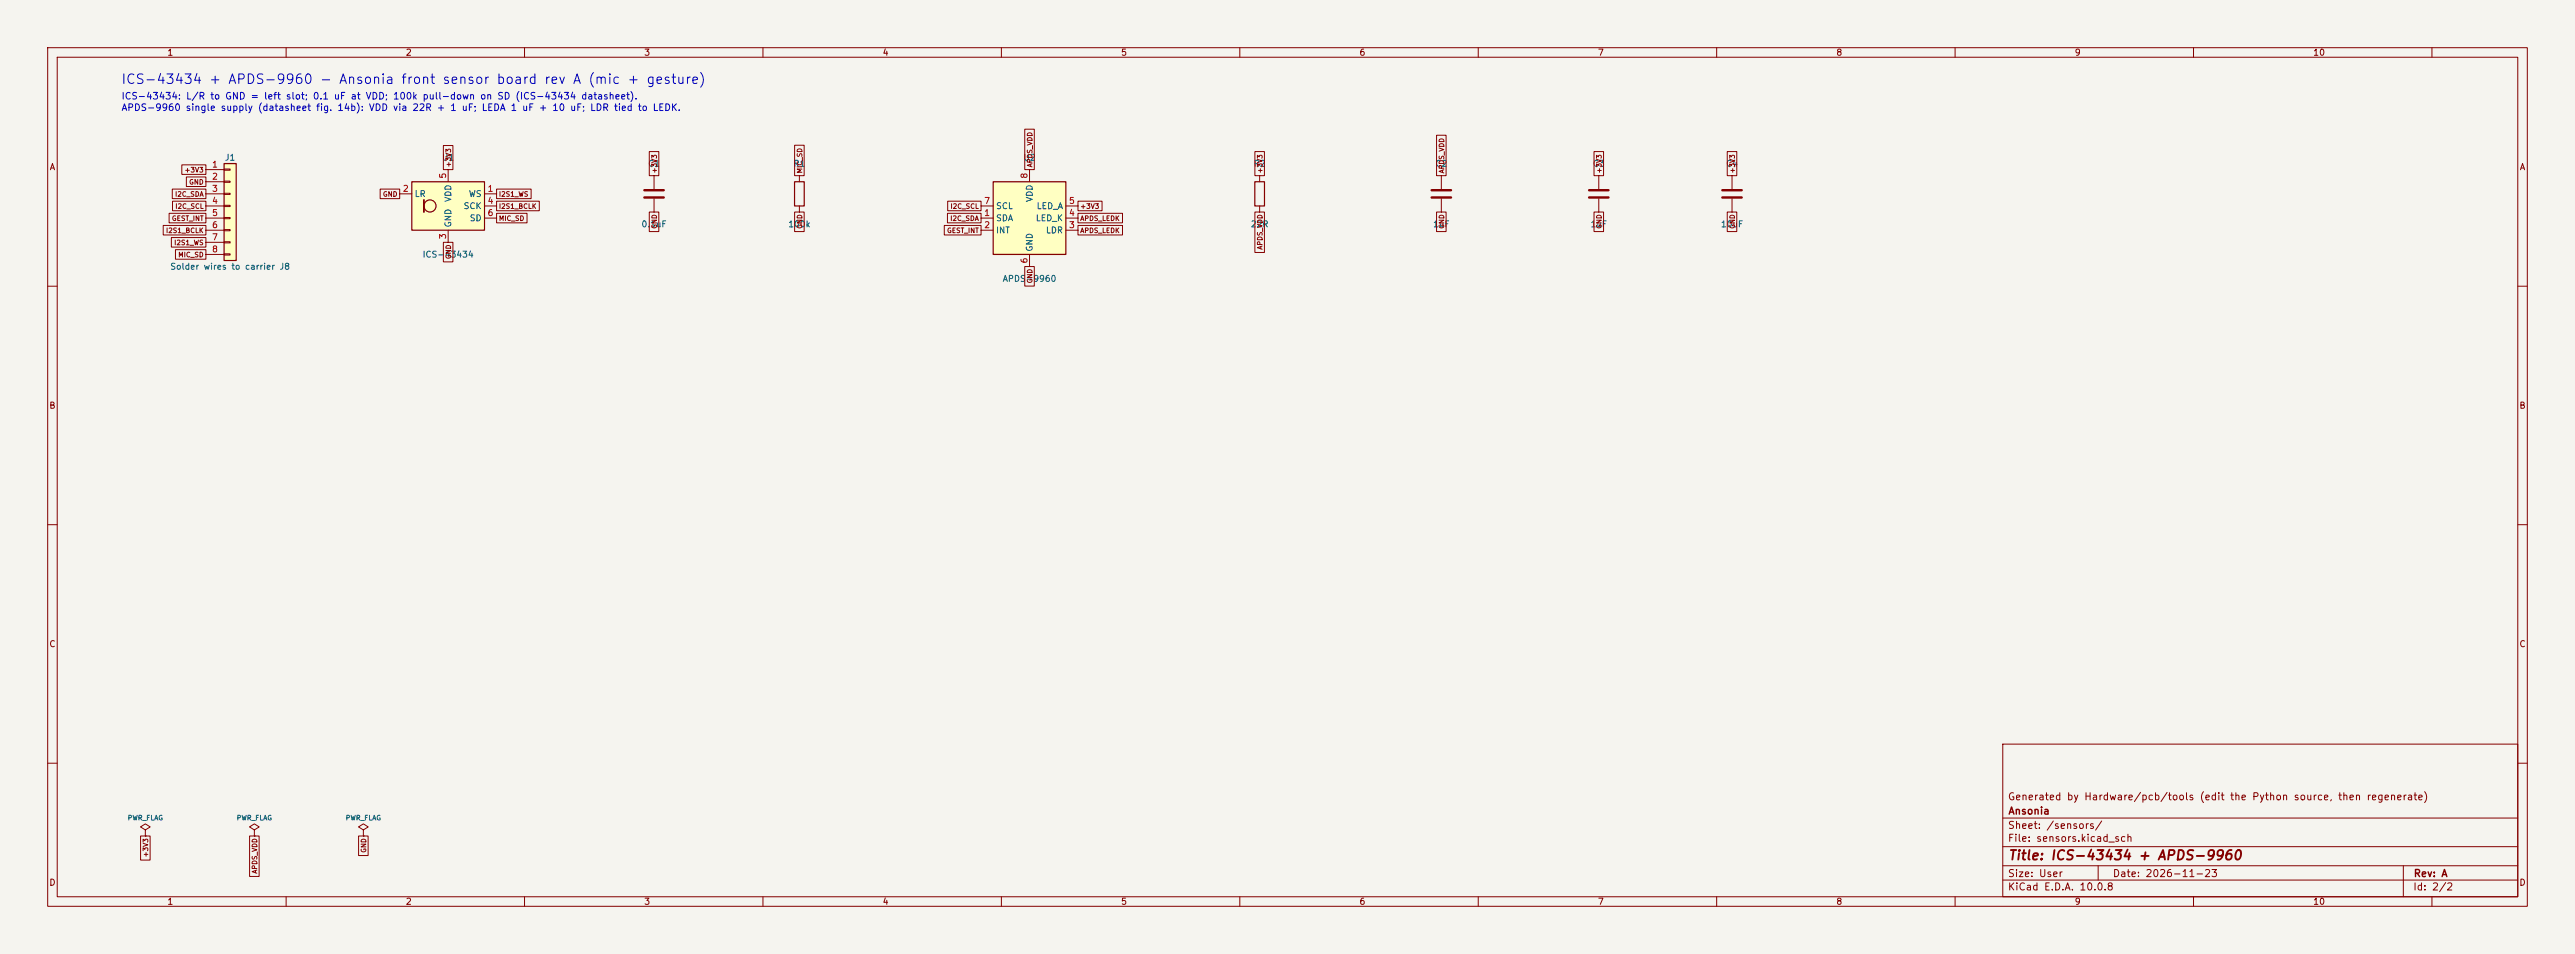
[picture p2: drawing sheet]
<svg xmlns="http://www.w3.org/2000/svg" width="540mm" height="200mm" viewBox="0 0 540 200" stroke-linecap="round" stroke-linejoin="round" font-family="sans-serif">
<defs><g id="words">
<text font-size="2" fill="#0000c2" x="25.3" y="18.1">ICS-43434 + APDS-9960 - Ansonia front sensor board rev A (mic + gesture)</text>
<text font-size="2" fill="#840000" x="421" y="180.8">Title: ICS-43434 + APDS-9960</text>
<g font-size="1.5" fill="#840000">
<text x="421" y="168.1">Generated by Hardware/pcb/tools (edit the Python source, then regenerate)</text>
<text x="421" y="171.1">Ansonia</text>
<text x="421" y="176.8">File: sensors.kicad_sch</text>
<text x="421" y="174.1">Sheet: /sensors/</text>
<text x="421" y="184.2">Size: User</text>
<text x="443" y="184.2">Date: 2026-11-23</text>
<text x="506" y="184.2">Rev: A</text>
<text x="421" y="187">KiCad E.D.A. 10.0.8</text>
<text x="506" y="187">Id: 2/2</text>
</g>
<g font-size="1.4" fill="#0000c2">
<text x="25.4" y="21.2">ICS-43434: L/R to GND = left slot; 0.1 uF at VDD; 100k pull-down on SD (ICS-43434 datasheet).</text>
<text x="25.4" y="23.6">APDS-9960 single supply (datasheet fig. 14b): VDD via 22R + 1 uF; LEDA 1 uF + 10 uF; LDR tied to LEDK.</text>
</g>
<g font-size="1.3" fill="#840000">
<text x="35" y="12">1</text>
<text x="85" y="12">2</text>
<text x="135" y="12">3</text>
<text x="185" y="12">4</text>
<text x="235" y="12">5</text>
<text x="285" y="12">6</text>
<text x="335" y="12">7</text>
<text x="385" y="12">8</text>
<text x="435" y="12">9</text>
<text x="485" y="12">10</text>
<text x="10.3" y="36">A</text>
<text x="528.3" y="36">A</text>
<text x="10.2" y="86">B</text>
<text x="528.2" y="86">B</text>
<text x="10.2" y="136">C</text>
<text x="528.2" y="136">C</text>
<text x="10.2" y="186">D</text>
<text x="528.2" y="186">D</text>
<text x="35" y="190">1</text>
<text x="85" y="190">2</text>
<text x="135" y="190">3</text>
<text x="185" y="190">4</text>
<text x="235" y="190">5</text>
<text x="285" y="190">6</text>
<text x="335" y="190">7</text>
<text x="385" y="190">8</text>
<text x="435" y="190">9</text>
<text x="485" y="190">10</text>
</g>
<g font-size="1.3" fill="#a90000">
<text x="44.4" y="35.4">1</text>
<text x="44.4" y="38">2</text>
<text x="44.4" y="40.5">3</text>
<text x="84.4" y="40.5">2</text>
<text x="93.8" y="37.6" transform="rotate(-90 93.8 37.6)">5</text>
<text x="102.1" y="40.5">1</text>
<text x="215.8" y="37.6" transform="rotate(-90 215.8 37.6)">8</text>
<text x="44.4" y="43">4</text>
<text x="44.4" y="45.6">5</text>
<text x="102.1" y="43">4</text>
<text x="102.1" y="45.6">6</text>
<text x="206.3" y="45.6">1</text>
<text x="206.3" y="43">7</text>
<text x="224.1" y="45.6">4</text>
<text x="224.1" y="43">5</text>
<text x="44.4" y="48.1">6</text>
<text x="44.4" y="50.7">7</text>
<text x="44.4" y="53.2">8</text>
<text x="93.8" y="50.3" transform="rotate(-90 93.8 50.3)">3</text>
<text x="206.3" y="48.1">2</text>
<text x="224.1" y="48.1">3</text>
<text x="215.8" y="55.3" transform="rotate(-90 215.8 55.3)">6</text>
</g>
<g font-size="1.3" fill="#006464">
<text x="47" y="34">J1</text>
<text x="92.6" y="34">U1</text>
<text x="135.8" y="35.3">C1</text>
<text x="166.3" y="35.3">R1</text>
<text x="214.5" y="34">U2</text>
<text x="262.8" y="35.3">R2</text>
<text x="300.9" y="35.3">C2</text>
<text x="333.9" y="35.3">C3</text>
<text x="361.9" y="35.3">C4</text>
<text x="86.8" y="41.6">LR</text>
<text x="98.2" y="41.6">WS</text>
<text x="94.9" y="47.8" transform="rotate(-90 94.9 47.8)">GND</text>
<text x="94.9" y="42.5" transform="rotate(-90 94.9 42.5)">VDD</text>
<text x="97.1" y="44.1">SCK</text>
<text x="98.4" y="46.7">SD</text>
<text x="134.4" y="48">0.1uF</text>
<text x="165.2" y="48">100k</text>
<text x="208.8" y="46.7">SDA</text>
<text x="208.8" y="44.1">SCL</text>
<text x="216.9" y="42.5" transform="rotate(-90 216.9 42.5)">VDD</text>
<text x="217.1" y="46.7">LED_K</text>
<text x="217.3" y="44.1">LED_A</text>
<text x="262.2" y="48">22R</text>
<text x="300.4" y="48">1uF</text>
<text x="333.4" y="48">1uF</text>
<text x="360.8" y="48">10uF</text>
<text x="208.8" y="49.2">INT</text>
<text x="216.9" y="52.9" transform="rotate(-90 216.9 52.9)">GND</text>
<text x="219.2" y="49.2">LDR</text>
<text x="35.6" y="56.8">Solder wires to carrier J8</text>
<text x="88.5" y="54.3">ICS-43434</text>
<text x="210.1" y="59.4">APDS-9960</text>
</g>
<g font-size="1" fill="#840000">
<text x="94.8" y="35.2" transform="rotate(-90 94.8 35.2)">+3V3</text>
<text x="216.7" y="35.2" transform="rotate(-90 216.7 35.2)">APDS_VDD</text>
<text x="36.6" y="41.5">I2C_SDA</text>
<text x="38.6" y="36.4">+3V3</text>
<text x="39.6" y="38.9">GND</text>
<text x="80.2" y="41.5">GND</text>
<text x="104.5" y="41.5">I2S1_WS</text>
<text x="138" y="36.5" transform="rotate(-90 138 36.5)">+3V3</text>
<text x="168.5" y="36.5" transform="rotate(-90 168.5 36.5)">MIC_SD</text>
<text x="265" y="36.5" transform="rotate(-90 265 36.5)">+3V3</text>
<text x="303.1" y="36.5" transform="rotate(-90 303.1 36.5)">APDS_VDD</text>
<text x="336.1" y="36.5" transform="rotate(-90 336.1 36.5)">+3V3</text>
<text x="364" y="36.5" transform="rotate(-90 364 36.5)">+3V3</text>
<text x="35.9" y="46.5">GEST_INT</text>
<text x="36.7" y="44">I2C_SCL</text>
<text x="104.5" y="46.5">MIC_SD</text>
<text x="104.5" y="44">I2S1_BCLK</text>
<text x="199.2" y="46.5">I2C_SDA</text>
<text x="199.2" y="44">I2C_SCL</text>
<text x="226.4" y="46.5">APDS_LEDK</text>
<text x="226.4" y="44">+3V3</text>
<text x="34.7" y="49.1">I2S1_BCLK</text>
<text x="36.4" y="51.6">I2S1_WS</text>
<text x="138" y="48.1" transform="rotate(-90 138 48.1)">GND</text>
<text x="168.5" y="48.1" transform="rotate(-90 168.5 48.1)">GND</text>
<text x="198.5" y="49.1">GEST_INT</text>
<text x="226.4" y="49.1">APDS_LEDK</text>
<text x="265" y="52.5" transform="rotate(-90 265 52.5)">APDS_VDD</text>
<text x="303.1" y="48.1" transform="rotate(-90 303.1 48.1)">GND</text>
<text x="336.1" y="48.1" transform="rotate(-90 336.1 48.1)">GND</text>
<text x="364" y="48.1" transform="rotate(-90 364 48.1)">GND</text>
<text x="37.3" y="54.2">MIC_SD</text>
<text x="94.8" y="54.4" transform="rotate(-90 94.8 54.4)">GND</text>
<text x="216.7" y="59.5" transform="rotate(-90 216.7 59.5)">GND</text>
<text x="31.3" y="179.8" transform="rotate(-90 31.3 179.8)">+3V3</text>
<text x="77" y="178.9" transform="rotate(-90 77 178.9)">GND</text>
<text x="54.2" y="183.3" transform="rotate(-90 54.2 183.3)">APDS_VDD</text>
</g>
<g font-size="1" fill="#006464">
<text x="26.7" y="172.2">PWR_FLAG</text>
<text x="49.5" y="172.2">PWR_FLAG</text>
<text x="72.4" y="172.2">PWR_FLAG</text>
</g>
</g></defs>
<path d="M0 0h540v200h-540z" fill="#f5f4ef" stroke="#f5f4ef" stroke-width=".21"/>
<g fill="none" stroke="#840000" stroke-width=".21">
<path d="M10 10h520v180h-520zM12 12h516v176h-516zM60 10v2M110 10v2M160 10v2M210 10v2M260 10v2M310 10v2M360 10v2M410 10v2M460 10v2M510 10v2"/>
<path d="M10 60h2M528 60h2M10 110h2M528 110h2M420 156h108v32h-108zM10 160h2M420 177.5h108M420 171.5h108M528 160h2M60 188v2M110 188v2M160 188v2"/>
<path d="M210 188v2M260 188v2M310 188v2M360 188v2M410 188v2M420 184.5h108M420 181.5h108M440 181.5v3M460 188v2M504 181.5v6.5M510 188v2"/>
</g>
<path d="M86.4 38.1h15.2v10.2h-15.2z" fill="#ffffc2"/>
<g fill="none" stroke="#840000" stroke-width=".25">
<path d="M86.4 38.1h15.2v10.2h-15.2zM166.6 38.1h2.1v5.1h-2.1z"/>
<circle cx="90.2" cy="43.2" r="1.27"/>
</g>
<path d="M88.9 41.9v2.6" fill="none" stroke="#840000" stroke-width=".38"/>
<path d="M94 35.6v2.5M137.2 36.8v2.8M167.6 36.8v1.3M83.8 40.6h2.6M94 48.3v2.5M101.6 40.6h2.5M101.6 43.2h2.5M101.6 45.7h2.5M137.2 41.7v2.8M167.6 43.2v1.3M76.2 174l1-.6-1-.7-1 .7 1 .6v1.3M76.2 175.3h.1" fill="none" stroke="#840000" stroke-width=".21"/>
<path d="M135.1 39.9h4.1M135.1 41.4h4.1" fill="none" stroke="#840000" stroke-width=".51"/>
<path d="M47 34.3h2.5v20.3h-2.5z" fill="#ffffc2"/>
<path d="M47 34.3h2.5v20.3h-2.5z" fill="none" stroke="#840000" stroke-width=".25"/>
<g fill="none" stroke="#840000" stroke-width=".21">
<path d="M43.2 35.6h3.8M43.2 38.1h3.8M47 35.4h1.3v.3h-1.3zM47 38h1.3v.2h-1.3zM302.3 36.8v2.8M335.3 36.8v2.8M363.2 36.8v2.8M43.2 40.6h3.8M43.2 43.2h3.8M43.2 45.7h3.8M43.2 48.3h3.8M43.2 50.8h3.8"/>
<path d="M43.2 53.3h3.8M47 40.5h1.3v.3h-1.3zM47 43.1h1.3v.2h-1.3zM47 45.6h1.3v.2h-1.3zM47 48.1h1.3v.3h-1.3zM47 50.7h1.3v.2h-1.3zM47 53.2h1.3v.3h-1.3zM302.3 41.7v2.8M335.3 41.7v2.8M363.2 41.7v2.8M30.5 174l1-.6-1-.7-1 .7 1 .6v1.3M30.5 175.3h.1"/>
<path d="M53.3 174l1.1-.6-1.1-.7-1 .7 1 .6v1.3M53.3 175.3h.1"/>
</g>
<path d="M300.2 39.9h4.1M333.2 39.9h4.1M361.2 39.9h4.1M300.2 41.4h4.1M333.2 41.4h4.1M361.2 41.4h4.1" fill="none" stroke="#840000" stroke-width=".51"/>
<path d="M208.3 38.1h15.2v15.2h-15.2z" fill="#ffffc2"/>
<path d="M208.3 38.1h15.2v15.2h-15.2zM263.1 38.1h2.1v5.1h-2.1z" fill="none" stroke="#840000" stroke-width=".25"/>
<g fill="none" stroke="#840000" stroke-width=".21">
<path d="M36.1 39.6h7.1v2h-7.1zM38.1 34.6h5.1v2h-5.1zM39.1 37.1h4.1v2h-4.1zM79.7 39.6h4.1v2h-4.1zM93 30.5h2v5.1h-2zM104.1 39.6h7.3v2h-7.3zM136.2 31.8h2v5h-2zM166.6 30.4h2v6.4h-2zM214.9 27.1h2v8.5h-2zM215.9 35.6v2.5M263.2 31.8h2v5h-2zM264.2 36.8v1.3"/>
<path d="M301.3 28.4h2v8.4h-2zM334.3 31.8h2v5h-2zM362.2 31.8h2v5h-2zM34.2 47.3h9v2h-9zM35.5 44.7h7.7v2h-7.7zM35.9 49.8h7.3v2h-7.3zM36.2 42.2h7v2h-7zM36.8 52.3h6.4v2h-6.4zM93 50.8h2v4.1h-2zM104.1 44.7h6.4v2h-6.4zM104.1 42.2h9v2h-9zM136.2 44.5h2v4h-2z"/>
<path d="M166.6 44.5h2v4h-2zM198 47.3h7.7v2h-7.7zM198.7 44.7h7v2h-7zM198.7 42.2h7v2h-7zM205.7 45.7h2.6M205.7 48.3h2.6M205.7 43.2h2.6M214.9 55.9h2v4.1h-2zM215.9 53.3v2.6M223.5 45.7h2.6M223.5 48.3h2.6M223.5 43.2h2.6"/>
<path d="M226.1 47.3h9.3v2h-9.3zM226.1 44.7h9.3v2h-9.3zM226.1 42.2h5v2h-5zM263.2 44.5h2v8.4h-2zM264.2 43.2v1.3M301.3 44.5h2v4h-2zM334.3 44.5h2v4h-2zM362.2 44.5h2v4h-2zM29.5 175.3h2v5h-2zM52.3 175.3h2v8.4h-2zM75.2 175.3h2v4.1h-2z"/>
</g>
<use href="#words"/>
</svg>
